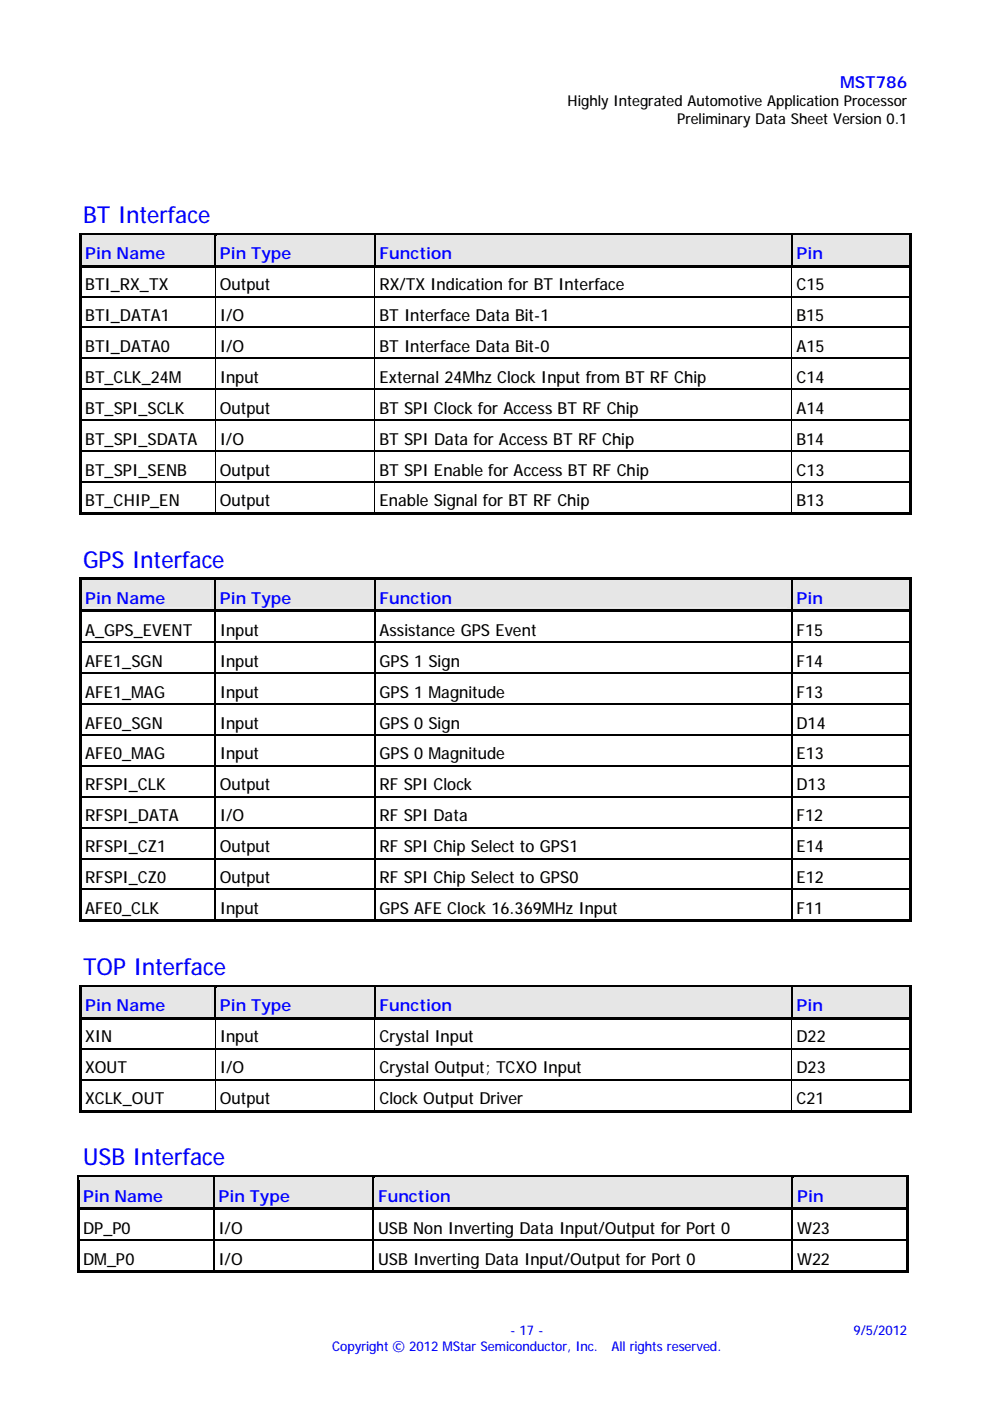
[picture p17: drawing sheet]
<svg xmlns="http://www.w3.org/2000/svg" width="210mm" height="297mm" viewBox="0 0 210 297" stroke-linecap="round" stroke-linejoin="round" font-family="sans-serif">
<defs><g id="words">
<g font-size="5" fill="#00f">
<text x="17.6" y="47.3">BT Interface</text>
<text x="17.6" y="120.3">GPS Interface</text>
<text x="17.6" y="206.7">TOP Interface</text>
<text x="17.6" y="247.1">USB Interface</text>
</g>
<g font-size="3.5" fill="#00f">
<text x="178.1" y="18.6">MST786</text>
<text x="18.1" y="55">Pin Name</text>
<text x="46.6" y="55">Pin Type</text>
<text x="80.5" y="55">Function</text>
<text x="168.9" y="55">Pin</text>
<text x="18.1" y="128">Pin Name</text>
<text x="46.6" y="128">Pin Type</text>
<text x="80.5" y="128">Function</text>
<text x="168.9" y="128">Pin</text>
<text x="18.1" y="214.4">Pin Name</text>
<text x="46.6" y="214.4">Pin Type</text>
<text x="80.5" y="214.4">Function</text>
<text x="168.9" y="214.4">Pin</text>
<text x="17.6" y="254.8">Pin Name</text>
<text x="46.3" y="254.8">Pin Type</text>
<text x="80.2" y="254.8">Function</text>
<text x="169" y="254.8">Pin</text>
</g>
<g font-size="3.5">
<text x="18.1" y="61.5">BTI_RX_TX</text>
<text x="46.6" y="61.5">Output</text>
<text x="80.5" y="61.5">RX/TX Indication for BT Interface</text>
<text x="168.9" y="61.5">C15</text>
<text x="18.1" y="68.1">BTI_DATA1</text>
<text x="46.6" y="68.1">I/O</text>
<text x="80.5" y="68.1">BT Interface Data Bit-1</text>
<text x="168.9" y="68.1">B15</text>
<text x="18.1" y="74.6">BTI_DATA0</text>
<text x="46.6" y="74.6">I/O</text>
<text x="80.5" y="74.6">BT Interface Data Bit-0</text>
<text x="168.9" y="74.6">A15</text>
<text x="18.1" y="81.2">BT_CLK_24M</text>
<text x="46.6" y="81.2">Input</text>
<text x="80.5" y="81.2">External 24Mhz Clock Input from BT RF Chip</text>
<text x="168.9" y="81.2">C14</text>
<text x="18.1" y="87.7">BT_SPI_SCLK</text>
<text x="46.6" y="87.7">Output</text>
<text x="80.5" y="87.7">BT SPI Clock for Access BT RF Chip</text>
<text x="168.9" y="87.7">A14</text>
<text x="18.1" y="94.3">BT_SPI_SDATA</text>
<text x="46.6" y="94.3">I/O</text>
<text x="80.5" y="94.3">BT SPI Data for Access BT RF Chip</text>
<text x="168.9" y="94.3">B14</text>
<text x="18.1" y="100.8">BT_SPI_SENB</text>
<text x="46.6" y="100.8">Output</text>
<text x="80.5" y="100.8">BT SPI Enable for Access BT RF Chip</text>
<text x="168.9" y="100.8">C13</text>
<text x="18.1" y="107.3">BT_CHIP_EN</text>
<text x="46.6" y="107.3">Output</text>
<text x="80.5" y="107.3">Enable Signal for BT RF Chip</text>
<text x="168.9" y="107.3">B13</text>
<text x="18.1" y="134.9">A_GPS_EVENT</text>
<text x="46.6" y="134.9">Input</text>
<text x="80.5" y="134.9">Assistance GPS Event</text>
<text x="168.9" y="134.9">F15</text>
<text x="18.1" y="141.4">AFE1_SGN</text>
<text x="46.6" y="141.4">Input</text>
<text x="80.5" y="141.4">GPS 1 Sign</text>
<text x="168.9" y="141.4">F14</text>
<text x="18.1" y="147.9">AFE1_MAG</text>
<text x="46.6" y="147.9">Input</text>
<text x="80.5" y="147.9">GPS 1 Magnitude</text>
<text x="168.9" y="147.9">F13</text>
<text x="18.1" y="154.5">AFE0_SGN</text>
<text x="46.6" y="154.5">Input</text>
<text x="80.5" y="154.5">GPS 0 Sign</text>
<text x="168.9" y="154.5">D14</text>
<text x="18.1" y="161">AFE0_MAG</text>
<text x="46.6" y="161">Input</text>
<text x="80.5" y="161">GPS 0 Magnitude</text>
<text x="168.9" y="161">E13</text>
<text x="18.1" y="167.6">RFSPI_CLK</text>
<text x="46.6" y="167.6">Output</text>
<text x="80.5" y="167.6">RF SPI Clock</text>
<text x="168.9" y="167.6">D13</text>
<text x="18.1" y="174.1">RFSPI_DATA</text>
<text x="46.6" y="174.1">I/O</text>
<text x="80.5" y="174.1">RF SPI Data</text>
<text x="168.9" y="174.1">F12</text>
<text x="18.1" y="180.7">RFSPI_CZ1</text>
<text x="46.6" y="180.7">Output</text>
<text x="80.5" y="180.7">RF SPI Chip Select to GPS1</text>
<text x="168.9" y="180.7">E14</text>
<text x="18.1" y="187.2">RFSPI_CZ0</text>
<text x="46.6" y="187.2">Output</text>
<text x="80.5" y="187.2">RF SPI Chip Select to GPS0</text>
<text x="168.9" y="187.2">E12</text>
<text x="18.1" y="193.7">AFE0_CLK</text>
<text x="46.6" y="193.7">Input</text>
<text x="80.5" y="193.7">GPS AFE Clock 16.369MHz Input</text>
<text x="168.9" y="193.7">F11</text>
<text x="18.1" y="221">XIN</text>
<text x="46.6" y="221">Input</text>
<text x="80.5" y="221">Crystal Input</text>
<text x="168.9" y="221">D22</text>
<text x="18.1" y="227.6">XOUT</text>
<text x="46.6" y="227.6">I/O</text>
<text x="80.5" y="227.6">Crystal Output; TCXO Input</text>
<text x="168.9" y="227.6">D23</text>
<text x="18.1" y="234.1">XCLK_OUT</text>
<text x="46.6" y="234.1">Output</text>
<text x="80.5" y="234.1">Clock Output Driver</text>
<text x="168.9" y="234.1">C21</text>
<text x="17.6" y="261.6">DP_P0</text>
<text x="46.3" y="261.6">I/O</text>
<text x="80.2" y="261.6">USB Non Inverting Data Input/Output for Port 0</text>
<text x="169" y="261.6">W23</text>
<text x="17.6" y="268.2">DM_P0</text>
<text x="46.3" y="268.2">I/O</text>
<text x="80.2" y="268.2">USB Inverting Data Input/Output for Port 0</text>
<text x="169" y="268.2">W22</text>
</g>
<g font-size="3.2">
<text x="120.4" y="22.5">Highly Integrated Automotive Application Processor</text>
<text x="143.6" y="26.3">Preliminary Data Sheet Version 0.1</text>
</g>
<g font-size="2.8" fill="#00f">
<text x="70.4" y="286.4">Copyright © 2012 MStar Semiconductor, Inc.</text>
<text x="108.2" y="283">- 17 -</text>
<text x="129.7" y="286.4">All rights reserved.</text>
<text x="180.9" y="283">9/5/2012</text>
</g>
</g></defs>
<g fill="#e6e6e6">
<path d="M17.3 49.9h28.2v6.3h-28.2z"/>
<path d="M18.1 50.4h26.5v5.3h-26.5z"/>
<path d="M45.7 49.9h33.6v6.3h-33.6z"/>
<path d="M46.6 50.4h31.9v5.3h-31.9z"/>
<path d="M79.6 49.9h88.1v6.3h-88.1z"/>
<path d="M80.5 50.4h86.3v5.3h-86.3z"/>
<path d="M168 49.9h24.7v6.3h-24.7z"/>
<path d="M168.9 50.4h23.1v5.3h-23.1z"/>
</g>
<path d="M16.8 49.4h.5v1h-.5zM16.8 49.4h.5v.5h-.5zM17.3 49.4h28.2v.5h-28.2z" fill="#000"/>
<g fill="#e6e6e6">
<path d="M17.3 49.9h28.2v.5h-28.2z"/>
<path d="M45.7 49.9h.3v.5h-.3z"/>
</g>
<path d="M45.5 49.9h.2v.5h-.2zM45.5 49.4h.5v.5h-.5zM46 49.4h33.3v.5h-33.3z" fill="#000"/>
<g fill="#e6e6e6">
<path d="M46 49.9h33.3v.5h-33.3z"/>
<path d="M79.6 49.9h.2v.5h-.2z"/>
</g>
<path d="M79.3 49.9h.3v.5h-.3zM79.3 49.4h.5v.5h-.5zM79.8 49.4h87.9v.5h-87.9z" fill="#000"/>
<g fill="#e6e6e6">
<path d="M79.8 49.9h87.9v.5h-87.9z"/>
<path d="M168 49.9h.2v.5h-.2z"/>
</g>
<path d="M167.7 49.9h.3v.5h-.3zM167.7 49.4h.5v.5h-.5zM168.2 49.4h24.5v.5h-24.5z" fill="#000"/>
<path d="M168.2 49.9h24.5v.5h-24.5z" fill="#e6e6e6"/>
<g fill="#000">
<path d="M16.8 50.4h.5v5.8h-.5zM16.8 56.2h.5v.8h-.5zM17.3 56.2h28.2v.5h-28.2zM45.5 56.2h.5v.5h-.5zM45.5 56.7h.2v.3h-.2zM45.7 56.2h.5v.5h-.5zM46.2 56.2h33.1v.5h-33.1zM79.3 56.2h.5v.5h-.5zM79.4 56.7h.1v.3h-.1zM79.6 56.2h.5v.5h-.5zM80.1 56.2h87.6v.5h-87.6zM167.7 56.2h.5v.5h-.5z"/>
<path d="M167.8 56.7h.1v.3h-.1zM168 56.2h.5v.5h-.5zM168.5 56.2h24.2v.5h-24.2zM192.7 49.4h.5v1h-.5zM192.7 49.4h.5v.5h-.5zM192.7 50.4h.5v5.8h-.5zM192.7 56.2h.5v.8h-.5zM16.8 57h.5v5.8h-.5zM16.8 62.8h.5v.7h-.5zM16.8 63.5h.5v5.8h-.5zM16.8 69.3h.5v.7h-.5zM16.8 70h.5v5.8h-.5z"/>
<path d="M16.8 75.8h.5v.8h-.5zM45.5 63h.2v.5h-.2zM45.5 62.8h.3v.2h-.3zM45.5 69.5h.2v.5h-.2zM45.5 69.3h.3v.2h-.3zM45.5 76.1h.2v.5h-.2zM45.5 75.8h.3v.3h-.3zM79.4 63h.1v.5h-.1zM79.4 62.8h.2v.2h-.2zM79.4 69.5h.1v.5h-.1zM79.4 69.3h.2v.2h-.2zM79.4 76.1h.1v.5h-.1z"/>
<path d="M79.4 75.8h.2v.3h-.2zM167.8 63h.1v.5h-.1zM167.8 62.8h.2v.2h-.2zM167.8 69.5h.1v.5h-.1zM167.8 69.3h.2v.2h-.2zM167.8 76.1h.1v.5h-.1zM167.8 75.8h.2v.3h-.2zM192.7 57h.5v5.8h-.5zM192.7 62.8h.5v.7h-.5zM192.7 63.5h.5v5.8h-.5zM192.7 69.3h.5v.7h-.5zM192.7 70h.5v5.8h-.5z"/>
<path d="M192.7 75.8h.5v.8h-.5zM16.8 76.6h.5v5.8h-.5zM16.8 82.4h.5v.7h-.5zM16.8 83.1h.5v5.8h-.5zM16.8 88.9h.5v.8h-.5zM16.8 89.7h.5v5.8h-.5zM16.8 95.5h.5v.8h-.5zM45.5 82.6h.2v.5h-.2zM45.5 82.4h.3v.2h-.3zM45.5 89.2h.2v.5h-.2zM45.5 88.9h.3v.3h-.3zM45.5 95.7h.2v.6h-.2z"/>
<path d="M45.5 95.5h.3v.2h-.3zM79.4 82.6h.1v.5h-.1zM79.4 82.4h.2v.2h-.2zM79.4 89.2h.1v.5h-.1zM79.4 88.9h.2v.3h-.2zM79.4 95.7h.1v.6h-.1zM79.4 95.5h.2v.2h-.2zM167.8 82.6h.1v.5h-.1zM167.8 82.4h.2v.2h-.2zM167.8 89.2h.1v.5h-.1zM167.8 88.9h.2v.3h-.2zM167.8 95.7h.1v.6h-.1z"/>
<path d="M167.8 95.5h.2v.2h-.2zM192.7 76.6h.5v5.8h-.5zM192.7 82.4h.5v.7h-.5zM192.7 83.1h.5v5.8h-.5zM192.7 88.9h.5v.8h-.5zM192.7 89.7h.5v5.8h-.5zM192.7 95.5h.5v.8h-.5zM16.8 96.3h.5v5.7h-.5zM16.8 102h.5v.8h-.5zM16.8 102.8h.5v5.8h-.5zM16.8 108.6h.5v.5h-.5zM17.3 108.6h28.2v.5h-28.2z"/>
<path d="M45.5 102.3h.2v.5h-.2zM45.5 102h.3v.3h-.3zM45.5 108.6h.5v.5h-.5zM46 108.6h33.4v.5h-33.4zM79.4 102.3h.1v.5h-.1zM79.4 102h.2v.3h-.2zM79.4 108.6h.5v.5h-.5zM79.9 108.6h87.9v.5h-87.9zM167.8 102.3h.1v.5h-.1zM167.8 102h.2v.3h-.2zM167.8 108.6h.5v.5h-.5zM168.3 108.6h24.4v.5h-24.4z"/>
<path d="M192.7 96.3h.5v5.7h-.5zM192.7 102h.5v.8h-.5zM192.7 102.8h.5v5.8h-.5zM192.7 108.6h.5v.5h-.5z"/>
</g>
<g fill="none" stroke="#000" stroke-width=".25">
<path d="M45.6 50.4v5.8M79.5 50.4v5.8M167.9 50.4v5.8M17.3 62.9h28.2M17.3 69.4h28.2M17.3 76h28.2M45.8 62.9h33.6M45.8 69.4h33.6M45.8 76h33.6M79.6 62.9h88.2M79.6 69.4h88.2M79.6 76h88.2"/>
<path d="M168 62.9h24.7M168 69.4h24.7M168 76h24.7M17.3 82.5h28.2M17.3 89.1h28.2M17.3 95.6h28.2M45.8 82.5h33.6M45.8 89.1h33.6M45.8 95.6h33.6M79.6 82.5h88.2M79.6 89.1h88.2M79.6 95.6h88.2"/>
<path d="M168 82.5h24.7M168 89.1h24.7M168 95.6h24.7M17.3 102.1h28.2M45.8 102.1h33.6M79.6 102.1h88.2M168 102.1h24.7"/>
</g>
<g fill="none" stroke="#000" stroke-width=".21">
<path d="M45.6 57v5.8M79.5 57v5.8M167.9 57v5.8M45.6 63.5v5.8M45.6 70v5.8M45.6 76.6v5.8M79.5 63.5v5.8M79.5 70v5.8M79.5 76.6v5.8M167.9 63.5v5.8M167.9 70v5.8M167.9 76.6v5.8"/>
<path d="M45.6 83.1v5.8M45.6 89.7v5.8M45.6 96.3v5.7M79.5 83.1v5.8M79.5 89.7v5.8M79.5 96.3v5.7M167.9 83.1v5.8M167.9 89.7v5.8M167.9 96.3v5.7M45.6 102.8v5.8M79.5 102.8v5.8M167.9 102.8v5.8"/>
</g>
<g fill="#e6e6e6">
<path d="M17.3 123h28.2v6.3h-28.2z"/>
<path d="M18.1 123.5h26.5v5.3h-26.5z"/>
<path d="M45.7 123h33.6v6.3h-33.6z"/>
<path d="M46.6 123.5h31.9v5.3h-31.9z"/>
<path d="M79.6 123h88.1v6.3h-88.1z"/>
<path d="M80.5 123.5h86.3v5.3h-86.3z"/>
<path d="M168 123h24.7v6.3h-24.7z"/>
<path d="M168.9 123.5h23.1v5.3h-23.1z"/>
</g>
<path d="M16.8 122.5h.5v1h-.5zM16.8 122.5h.5v.5h-.5zM17.3 122.5h28.2v.5h-28.2z" fill="#000"/>
<g fill="#e6e6e6">
<path d="M17.3 123h28.2v.5h-28.2z"/>
<path d="M45.7 123h.3v.5h-.3z"/>
</g>
<path d="M45.5 123h.2v.5h-.2zM45.5 122.5h.5v.5h-.5zM46 122.5h33.3v.5h-33.3z" fill="#000"/>
<g fill="#e6e6e6">
<path d="M46 123h33.3v.5h-33.3z"/>
<path d="M79.6 123h.2v.5h-.2z"/>
</g>
<path d="M79.3 123h.3v.5h-.3zM79.3 122.5h.5v.5h-.5zM79.8 122.5h87.9v.5h-87.9z" fill="#000"/>
<g fill="#e6e6e6">
<path d="M79.8 123h87.9v.5h-87.9z"/>
<path d="M168 123h.2v.5h-.2z"/>
</g>
<path d="M167.7 123h.3v.5h-.3zM167.7 122.5h.5v.5h-.5zM168.2 122.5h24.5v.5h-24.5z" fill="#000"/>
<path d="M168.2 123h24.5v.5h-24.5z" fill="#e6e6e6"/>
<g fill="#000">
<path d="M16.8 123.5h.5v5.8h-.5zM16.8 129.3h.5v1h-.5zM16.8 130.3h.5v5.8h-.5zM16.8 136.1h.5v.7h-.5zM17.3 129.3h28.2v.5h-28.2zM45.5 129.8h.2v.5h-.2zM45.5 129.3h.5v.5h-.5zM45.5 136.1h.2v.7h-.2zM46 129.3h33.3v.5h-33.3zM79.3 129.8h.3v.5h-.3zM79.3 129.3h.5v.5h-.5zM79.3 136.1h.3v.7h-.3z"/>
<path d="M79.8 129.3h87.9v.5h-87.9zM167.7 129.8h.3v.5h-.3zM167.7 129.3h.5v.5h-.5zM167.7 136.1h.3v.7h-.3zM168.2 129.3h24.5v.5h-24.5zM192.7 122.5h.5v1h-.5zM192.7 122.5h.5v.5h-.5zM192.7 123.5h.5v5.8h-.5zM192.7 129.3h.5v1h-.5zM192.7 130.3h.5v5.8h-.5zM192.7 136.1h.5v.7h-.5zM16.8 136.8h.5v5.8h-.5z"/>
<path d="M16.8 142.6h.5v.8h-.5zM16.8 143.4h.5v5.8h-.5zM16.8 149.2h.5v.7h-.5zM16.8 149.9h.5v5.8h-.5zM16.8 155.7h.5v.7h-.5zM45.5 142.6h.2v.8h-.2zM45.5 149.2h.2v.7h-.2zM45.5 155.7h.2v.7h-.2zM79.3 142.6h.3v.8h-.3zM79.3 149.2h.3v.7h-.3zM79.3 155.7h.3v.7h-.3zM167.7 142.6h.3v.8h-.3z"/>
<path d="M167.7 149.2h.3v.7h-.3zM167.7 155.7h.3v.7h-.3zM192.7 136.8h.5v5.8h-.5zM192.7 142.6h.5v.8h-.5zM192.7 143.4h.5v5.8h-.5zM192.7 149.2h.5v.7h-.5zM192.7 149.9h.5v5.8h-.5zM192.7 155.7h.5v.7h-.5zM16.8 156.4h.5v5.8h-.5zM16.8 162.2h.5v.8h-.5zM16.8 163h.5v5.8h-.5zM16.8 168.8h.5v.8h-.5z"/>
<path d="M16.8 169.6h.5v5.7h-.5zM16.8 175.3h.5v.8h-.5zM45.5 162.2h.2v.8h-.2zM45.5 168.8h.2v.8h-.2zM45.5 175.3h.2v.8h-.2zM79.3 162.2h.3v.8h-.3zM79.3 168.8h.3v.8h-.3zM79.3 175.3h.3v.8h-.3zM167.7 162.2h.3v.8h-.3zM167.7 168.8h.3v.8h-.3zM167.7 175.3h.3v.8h-.3zM192.7 156.4h.5v5.8h-.5z"/>
<path d="M192.7 162.2h.5v.8h-.5zM192.7 163h.5v5.8h-.5zM192.7 168.8h.5v.8h-.5zM192.7 169.6h.5v5.7h-.5zM192.7 175.3h.5v.8h-.5zM16.8 176.1h.5v5.8h-.5zM16.8 181.9h.5v.8h-.5zM16.8 182.7h.5v5.7h-.5zM16.8 188.4h.5v.8h-.5zM16.8 189.2h.5v5.8h-.5zM16.8 195h.5v.5h-.5zM17.3 195h28.2v.5h-28.2z"/>
<path d="M45.5 181.9h.2v.8h-.2zM45.5 188.4h.2v.8h-.2zM45.5 195h.5v.5h-.5zM46 195h33.3v.5h-33.3zM79.3 181.9h.3v.8h-.3zM79.3 188.4h.3v.8h-.3zM79.3 195h.5v.5h-.5zM79.8 195h87.9v.5h-87.9zM167.7 181.9h.3v.8h-.3zM167.7 188.4h.3v.8h-.3zM167.7 195h.5v.5h-.5zM168.2 195h24.5v.5h-24.5z"/>
<path d="M192.7 176.1h.5v5.8h-.5zM192.7 181.9h.5v.8h-.5zM192.7 182.7h.5v5.7h-.5zM192.7 188.4h.5v.8h-.5zM192.7 189.2h.5v5.8h-.5zM192.7 195h.5v.5h-.5z"/>
</g>
<g fill="none" stroke="#000" stroke-width=".25">
<path d="M17.3 136.2h28.2M45.6 123.5v5.8M45.6 130.3v5.8M45.6 136.8v5.8M45.7 136.2h33.6M79.5 123.5v5.8M79.5 130.3v5.8M79.5 136.8v5.8M79.6 136.2h88.1M167.9 123.5v5.8M167.9 130.3v5.8M167.9 136.8v5.8"/>
<path d="M168 136.2h24.7M17.3 142.7h28.2M17.3 149.3h28.2M17.3 155.8h28.2M45.6 143.4v5.8M45.6 149.9v5.8M45.6 156.4v5.8M45.7 142.7h33.6M45.7 149.3h33.6M45.7 155.8h33.6M79.5 143.4v5.8M79.5 149.9v5.8"/>
<path d="M79.5 156.4v5.8M79.6 142.7h88.1M79.6 149.3h88.1M79.6 155.8h88.1M167.9 143.4v5.8M167.9 149.9v5.8M167.9 156.4v5.8M168 142.7h24.7M168 149.3h24.7M168 155.8h24.7M17.3 162.4h28.2M17.3 168.9h28.2"/>
<path d="M17.3 175.5h28.2M45.6 163v5.8M45.6 169.6v5.7M45.6 176.1v5.8M45.7 162.4h33.6M45.7 168.9h33.6M45.7 175.5h33.6M79.5 163v5.8M79.5 169.6v5.7M79.5 176.1v5.8M79.6 162.4h88.1M79.6 168.9h88.1"/>
<path d="M79.6 175.5h88.1M167.9 163v5.8M167.9 169.6v5.7M167.9 176.1v5.8M168 162.4h24.7M168 168.9h24.7M168 175.5h24.7M17.3 182h28.2M17.3 188.5h28.2M45.6 182.7v5.7M45.6 189.2v5.8M45.7 182h33.6"/>
<path d="M45.7 188.5h33.6M79.5 182.7v5.7M79.5 189.2v5.8M79.6 182h88.1M79.6 188.5h88.1M167.9 182.7v5.7M167.9 189.2v5.8M168 182h24.7M168 188.5h24.7"/>
</g>
<g fill="#e6e6e6">
<path d="M17.3 209.4h28.2v6.3h-28.2z"/>
<path d="M18.1 209.9h26.5v5.3h-26.5z"/>
<path d="M45.7 209.4h33.6v6.3h-33.6z"/>
<path d="M46.6 209.9h31.9v5.3h-31.9z"/>
<path d="M79.6 209.4h88.1v6.3h-88.1z"/>
<path d="M80.5 209.9h86.3v5.3h-86.3z"/>
<path d="M168 209.4h24.7v6.3h-24.7z"/>
<path d="M168.9 209.9h23.1v5.3h-23.1z"/>
</g>
<path d="M16.8 208.9h.5v1h-.5zM16.8 208.9h.5v.5h-.5zM17.3 208.9h28.2v.5h-28.2z" fill="#000"/>
<g fill="#e6e6e6">
<path d="M17.3 209.4h28.2v.5h-28.2z"/>
<path d="M45.7 209.4h.3v.5h-.3z"/>
</g>
<path d="M45.5 209.4h.2v.5h-.2zM45.5 208.9h.5v.5h-.5zM46 208.9h33.3v.5h-33.3z" fill="#000"/>
<g fill="#e6e6e6">
<path d="M46 209.4h33.3v.5h-33.3z"/>
<path d="M79.6 209.4h.2v.5h-.2z"/>
</g>
<path d="M79.3 209.4h.3v.5h-.3zM79.3 208.9h.5v.5h-.5zM79.8 208.9h87.9v.5h-87.9z" fill="#000"/>
<g fill="#e6e6e6">
<path d="M79.8 209.4h87.9v.5h-87.9z"/>
<path d="M168 209.4h.2v.5h-.2z"/>
</g>
<path d="M167.7 209.4h.3v.5h-.3zM167.7 208.9h.5v.5h-.5zM168.2 208.9h24.5v.5h-24.5z" fill="#000"/>
<path d="M168.2 209.4h24.5v.5h-24.5z" fill="#e6e6e6"/>
<g fill="#000">
<path d="M16.8 209.9h.5v5.8h-.5zM16.8 215.7h.5v.7h-.5zM17.3 215.7h28.2v.5h-28.2zM45.5 215.7h.5v.5h-.5zM45.5 216.2h.2v.2h-.2zM45.7 215.7h.5v.5h-.5zM46.2 215.7h33.1v.5h-33.1zM79.3 215.7h.5v.5h-.5zM79.4 216.2h.1v.2h-.1zM79.6 215.7h.5v.5h-.5zM80.1 215.7h87.6v.5h-87.6zM167.7 215.7h.5v.5h-.5z"/>
<path d="M167.8 216.2h.1v.2h-.1zM168 215.7h.5v.5h-.5zM168.5 215.7h24.2v.5h-24.2zM192.7 208.9h.5v1h-.5zM192.7 208.9h.5v.5h-.5zM192.7 209.9h.5v5.8h-.5zM192.7 215.7h.5v.7h-.5zM16.8 216.4h.5v5.8h-.5zM16.8 222.2h.5v.8h-.5zM16.8 223h.5v5.8h-.5zM16.8 228.8h.5v.7h-.5zM16.8 229.5h.5v5.8h-.5z"/>
<path d="M16.8 235.3h.5v.5h-.5zM17.3 235.3h28.2v.5h-28.2zM45.5 222.5h.2v.5h-.2zM45.5 222.2h.3v.3h-.3zM45.5 229h.2v.5h-.2zM45.5 228.8h.3v.2h-.3zM45.5 235.3h.5v.5h-.5zM46 235.3h33.4v.5h-33.4zM79.4 222.5h.1v.5h-.1zM79.4 222.2h.2v.3h-.2zM79.4 229h.1v.5h-.1zM79.4 228.8h.2v.2h-.2z"/>
<path d="M79.4 235.3h.5v.5h-.5zM79.9 235.3h87.9v.5h-87.9zM167.8 222.5h.1v.5h-.1zM167.8 222.2h.2v.3h-.2zM167.8 229h.1v.5h-.1zM167.8 228.8h.2v.2h-.2zM167.8 235.3h.5v.5h-.5zM168.3 235.3h24.4v.5h-24.4zM192.7 216.4h.5v5.8h-.5zM192.7 222.2h.5v.8h-.5zM192.7 223h.5v5.8h-.5zM192.7 228.8h.5v.7h-.5z"/>
<path d="M192.7 229.5h.5v5.8h-.5zM192.7 235.3h.5v.5h-.5z"/>
</g>
<path d="M45.6 209.9v5.8M79.5 209.9v5.8M167.9 209.9v5.8M17.3 222.4h28.2M17.3 228.9h28.2M45.8 222.4h33.6M45.8 228.9h33.6M79.6 222.4h88.2M79.6 228.9h88.2M168 222.4h24.7M168 228.9h24.7" fill="none" stroke="#000" stroke-width=".25"/>
<path d="M45.6 216.4v5.8M79.5 216.4v5.8M167.9 216.4v5.8M45.6 223v5.8M45.6 229.5v5.8M79.5 223v5.8M79.5 229.5v5.8M167.9 223v5.8M167.9 229.5v5.8" fill="none" stroke="#000" stroke-width=".21"/>
<g fill="#e6e6e6">
<path d="M16.8 249.7h28.4v6.3h-28.4z"/>
<path d="M17.6 250.2h26.7v5.3h-26.7z"/>
<path d="M45.5 249.7h33.5v6.3h-33.5z"/>
<path d="M46.3 250.2h31.8v5.3h-31.8z"/>
<path d="M79.3 249.7h88.6v6.3h-88.6z"/>
<path d="M80.2 250.2h86.8v5.3h-86.8z"/>
<path d="M168.1 249.7h24v6.3h-24z"/>
<path d="M169 250.2h22.3v5.3h-22.3z"/>
</g>
<path d="M16.3 249.2h.5v1h-.5zM16.3 249.2h.5v.5h-.5zM16.8 249.2h28.4v.5h-28.4z" fill="#000"/>
<g fill="#e6e6e6">
<path d="M16.8 249.7h28.4v.5h-28.4z"/>
<path d="M45.5 249.7h.2v.5h-.2z"/>
</g>
<path d="M45.2 249.7h.3v.5h-.3zM45.2 249.2h.5v.5h-.5zM45.7 249.2h33.3v.5h-33.3z" fill="#000"/>
<g fill="#e6e6e6">
<path d="M45.7 249.7h33.3v.5h-33.3z"/>
<path d="M79.3 249.7h.2v.5h-.2z"/>
</g>
<path d="M79 249.7h.3v.5h-.3zM79 249.2h.5v.5h-.5zM79.5 249.2h88.4v.5h-88.4z" fill="#000"/>
<g fill="#e6e6e6">
<path d="M79.5 249.7h88.4v.5h-88.4z"/>
<path d="M168.1 249.7h.3v.5h-.3z"/>
</g>
<path d="M167.9 249.7h.2v.5h-.2zM167.9 249.2h.5v.5h-.5zM168.4 249.2h23.7v.5h-23.7z" fill="#000"/>
<path d="M168.4 249.7h23.7v.5h-23.7z" fill="#e6e6e6"/>
<g fill="#000">
<path d="M16.3 250.2h.5v5.8h-.5zM16.3 256h.5v1h-.5zM16.8 256h28.4v.5h-28.4zM45.2 256.5h.3v.5h-.3zM45.2 256h.5v.5h-.5zM45.7 256h33.3v.5h-33.3zM79 256.5h.3v.5h-.3zM79 256h.5v.5h-.5zM79.5 256h88.4v.5h-88.4zM167.9 256.5h.2v.5h-.2zM167.9 256h.5v.5h-.5zM168.4 256h23.7v.5h-23.7z"/>
<path d="M192.1 249.2h.5v1h-.5zM192.1 249.2h.5v.5h-.5zM192.1 250.2h.5v5.8h-.5zM192.1 256h.5v1h-.5zM16.3 257h.5v5.8h-.5zM16.3 262.8h.5v.8h-.5zM16.3 263.6h.5v5.8h-.5zM16.3 269.4h.5v.5h-.5zM16.8 269.4h28.4v.5h-28.4zM45.2 262.8h.3v.8h-.3zM45.2 269.4h.5v.5h-.5zM45.7 269.4h33.3v.5h-33.3z"/>
<path d="M79 262.8h.3v.8h-.3zM79 269.4h.5v.5h-.5zM79.5 269.4h88.4v.5h-88.4zM167.9 262.8h.2v.8h-.2zM167.9 269.4h.5v.5h-.5zM168.4 269.4h23.7v.5h-23.7zM192.1 257h.5v5.8h-.5zM192.1 262.8h.5v.8h-.5zM192.1 263.6h.5v5.8h-.5zM192.1 269.4h.5v.5h-.5z"/>
</g>
<g fill="none" stroke="#000" stroke-width=".25">
<path d="M45.3 250.2v5.8M45.3 257v5.8M79.2 250.2v5.8M79.2 257v5.8M168 250.2v5.8M168 257v5.8M16.8 263h28.4M45.3 263.6v5.8M45.5 263h33.5M79.2 263.6v5.8M79.3 263h88.6M168 263.6v5.8"/>
<path d="M168.1 263h24"/>
</g>
<use href="#words"/>
</svg>
